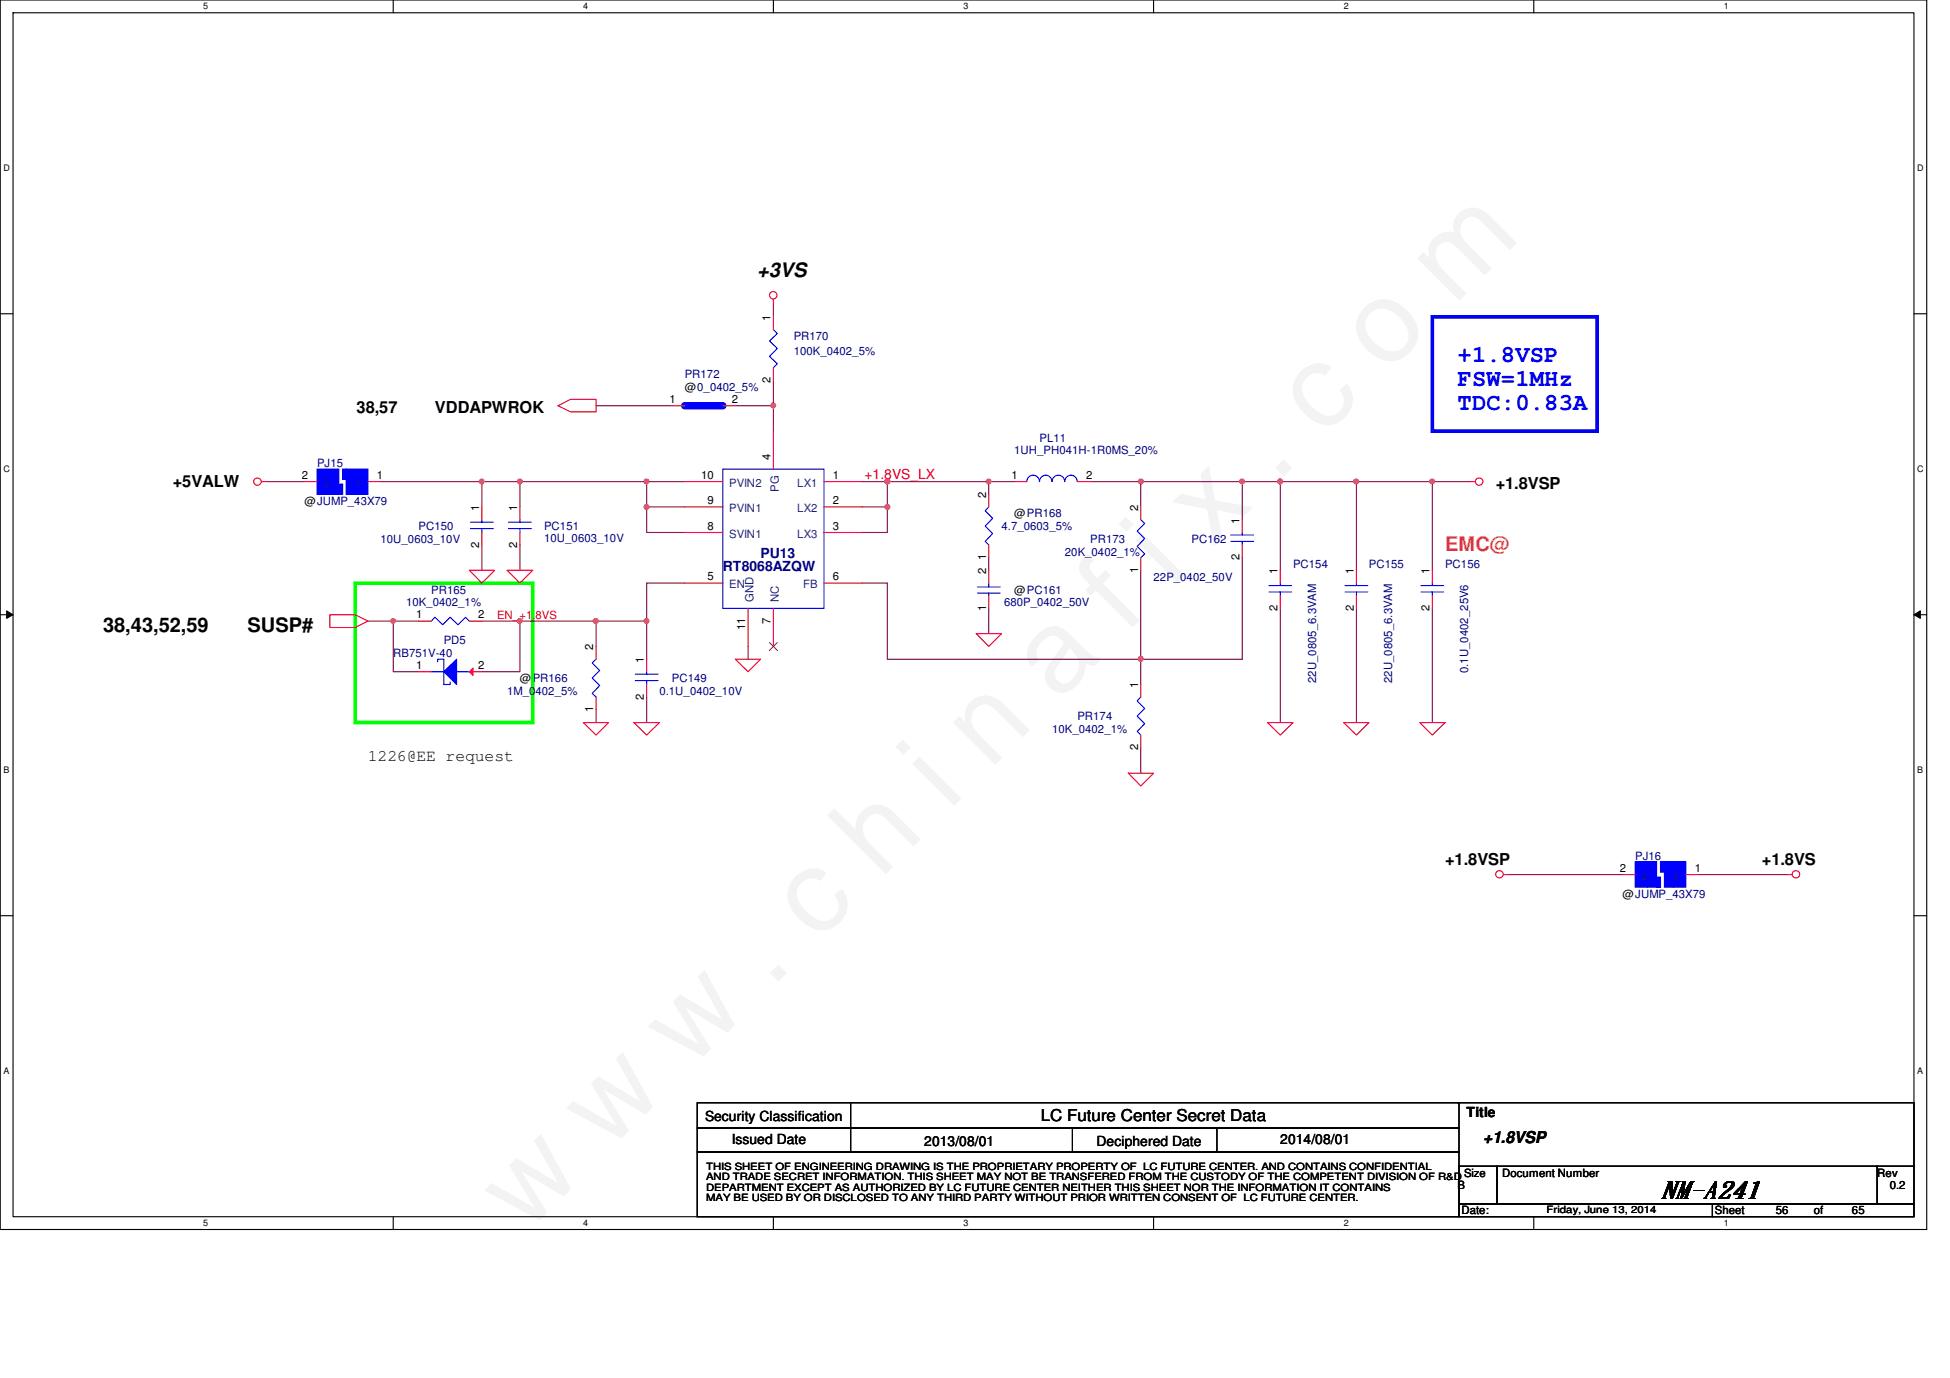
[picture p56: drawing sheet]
<svg xmlns="http://www.w3.org/2000/svg" width="297mm" height="210mm" viewBox="0 0 297 210" stroke-linecap="round" stroke-linejoin="round" font-family="sans-serif">
<defs><g id="words">
<text font-size="17.6" fill="#f0f" x="80.1" y="188" transform="rotate(-45 80.1 188)">w w w . c h i n a f i x . c o m</text>
<g font-size="3.6" fill="#00f">
<text x="222" y="55.2">+1.8VSP</text>
<text x="222" y="58.8">FSW=1MHz</text>
<text x="222" y="62.4">TDC:0.83A</text>
</g>
<text font-size="3.6" x="252.9" y="182.5">NM-A241</text>
<g font-size="3">
<text x="115.3" y="42.2">+3VS</text>
<text x="15.7" y="96.3">38,43,52,59</text>
<text x="37.7" y="96.3">SUSP#</text>
</g>
<text font-size="3" fill="#ff8000" x="220.1" y="83.9">EMC@</text>
<g font-size="2.5">
<text x="54.3" y="62.9">38,57</text>
<text x="66.2" y="62.9">VDDAPWROK</text>
<text x="26.3" y="74.2">+5VALW</text>
<text x="227.8" y="74.5">+1.8VSP</text>
<text x="56" y="115.9">1226@EE request</text>
<text x="220.1" y="131.7">+1.8VSP</text>
<text x="268.4" y="131.7">+1.8VS</text>
<text x="158.5" y="170.8">LC Future Center Secret Data</text>
<text x="225.9" y="174.1">+1.8VSP</text>
</g>
<text font-size="2.1" fill="#f00" x="131.7" y="73">+1.8VS_LX</text>
<g font-size="2.1" fill="#000080">
<text x="110.1" y="87">RT8068AZQW</text>
<text x="115.9" y="85">PU13</text>
</g>
<g font-size="2.1">
<text x="107.4" y="170.7">Security Classification</text>
<text x="223.4" y="170.1">Title</text>
<text x="111.5" y="174.3">Issued Date</text>
<text x="140.8" y="174.5">2013/08/01</text>
<text x="167" y="174.5">Deciphered Date</text>
<text x="195" y="174.3">2014/08/01</text>
</g>
<g font-size="1.7">
<text x="117.4" y="48.9" transform="rotate(-90 117.4 48.9)">1</text>
<text x="104.3" y="59.5">@0_0402_5%</text>
<text x="117.4" y="58.3" transform="rotate(-90 117.4 58.3)">2</text>
<text x="102" y="61.4">1</text>
<text x="111.5" y="61.4">2</text>
<text x="117.4" y="70.1" transform="rotate(-90 117.4 70.1)">4</text>
<text x="46" y="72.9">2</text>
<text x="46.4" y="76.9">@JUMP_43X79</text>
<text x="57.4" y="72.9">1</text>
<text x="73" y="77.8" transform="rotate(-90 73 77.8)">1</text>
<text x="78.8" y="77.8" transform="rotate(-90 78.8 77.8)">1</text>
<text x="106.8" y="72.9">10</text>
<text x="107.8" y="76.8">9</text>
<text x="126.9" y="76.8">2</text>
<text x="126.9" y="72.9">1</text>
<text x="150.2" y="75.9" transform="rotate(-90 150.2 75.9)">2</text>
<text x="154.1" y="72.9">1</text>
<text x="165.5" y="72.9">2</text>
<text x="173.4" y="77.8" transform="rotate(-90 173.4 77.8)">2</text>
<text x="73" y="83.4" transform="rotate(-90 73 83.4)">2</text>
<text x="78.8" y="83.4" transform="rotate(-90 78.8 83.4)">2</text>
<text x="107.8" y="80.7">8</text>
<text x="126.9" y="80.7">3</text>
<text x="154.5" y="78.8">@PR168</text>
<text x="188.8" y="79.8" transform="rotate(-90 188.8 79.8)">1</text>
<text x="107.8" y="88.4">5</text>
<text x="126.9" y="88.4">6</text>
<text x="150.2" y="87.5" transform="rotate(-90 150.2 87.5)">2</text>
<text x="150.2" y="85.3" transform="rotate(-90 150.2 85.3)">1</text>
<text x="173.4" y="87.3" transform="rotate(-90 173.4 87.3)">1</text>
<text x="188.8" y="85.3" transform="rotate(-90 188.8 85.3)">2</text>
<text x="194.6" y="87.5" transform="rotate(-90 194.6 87.5)">1</text>
<text x="206.2" y="87.5" transform="rotate(-90 206.2 87.5)">1</text>
<text x="217.8" y="87.5" transform="rotate(-90 217.8 87.5)">1</text>
<text x="63.4" y="94.2">1</text>
<text x="72.9" y="94.2">2</text>
<text x="113.5" y="96" transform="rotate(-90 113.5 96)">11</text>
<text x="117.4" y="95" transform="rotate(-90 117.4 95)">7</text>
<text x="150.2" y="93.1" transform="rotate(-90 150.2 93.1)">1</text>
<text x="154.5" y="90.4">@PC161</text>
<text x="194.6" y="93.1" transform="rotate(-90 194.6 93.1)">2</text>
<text x="206.2" y="93.1" transform="rotate(-90 206.2 93.1)">2</text>
<text x="217.8" y="93.1" transform="rotate(-90 217.8 93.1)">2</text>
<text x="63.4" y="101.9">1</text>
<text x="72.9" y="101.9">2</text>
<text x="90.4" y="99.1" transform="rotate(-90 90.4 99.1)">2</text>
<text x="98.1" y="101" transform="rotate(-90 98.1 101)">1</text>
<text x="79.2" y="103.9">@</text>
<text x="98.1" y="106.6" transform="rotate(-90 98.1 106.6)">2</text>
<text x="173.4" y="104.8" transform="rotate(-90 173.4 104.8)">1</text>
<text x="90.4" y="108.5" transform="rotate(-90 90.4 108.5)">1</text>
<text x="173.4" y="114.3" transform="rotate(-90 173.4 114.3)">2</text>
<text x="246.8" y="132.8">2</text>
<text x="247.1" y="136.7">@JUMP_43X79</text>
<text x="258.1" y="132.8">1</text>
<text x="223" y="179.2">Size</text>
<text x="228.8" y="179.2">Document Number</text>
<text x="286" y="179.2">Rev</text>
<text x="222" y="181.1">B</text>
<text x="222.6" y="185">Date:</text>
<text x="261.2" y="185">Sheet</text>
<text x="270.5" y="185">56</text>
<text x="276.3" y="185">of</text>
<text x="282.1" y="185">65</text>
<text x="287.9" y="181.1">0.2</text>
</g>
<g font-size="1.7" fill="#000080">
<text x="120.9" y="51.8">PR170</text>
<text x="104.3" y="57.6">PR172</text>
<text x="120.9" y="54.1">100K_0402_5%</text>
<text x="48.3" y="71.1">PJ15</text>
<text x="154.5" y="69.2">1UH_PH041H-1R0MS_20%</text>
<text x="158.4" y="67.3">PL11</text>
<text x="58" y="82.7">10U_0603_10V</text>
<text x="63.8" y="80.8">PC150</text>
<text x="82.9" y="80.8">PC151</text>
<text x="82.9" y="82.5">10U_0603_10V</text>
<text x="152.6" y="80.8">4.7_0603_5%</text>
<text x="166.1" y="82.7">PR173</text>
<text x="181.5" y="82.7">PC162</text>
<text x="162.2" y="84.6">20K_0402_1%</text>
<text x="175.7" y="88.5">22P_0402_50V</text>
<text x="197" y="86.6">PC154</text>
<text x="208.5" y="86.6">PC155</text>
<text x="220.1" y="86.6">PC156</text>
<text x="61.8" y="92.4">10K_0402_1%</text>
<text x="65.7" y="90.4">PR165</text>
<text x="152.9" y="92.4">680P_0402_50V</text>
<text x="59.9" y="100.1">RB751V-40</text>
<text x="67.6" y="98.1">PD5</text>
<text x="77.3" y="105.9">1M_0402_5%</text>
<text x="81.1" y="103.9">PR166</text>
<text x="100.5" y="105.9">0.1U_0402_10V</text>
<text x="102.4" y="103.9">PC149</text>
<text x="200.5" y="104.1" transform="rotate(-90 200.5 104.1)">22U_0805_6.3VAM</text>
<text x="212.1" y="104.1" transform="rotate(-90 212.1 104.1)">22U_0805_6.3VAM</text>
<text x="223.6" y="102.5" transform="rotate(-90 223.6 102.5)">0.1U_0402_25V6</text>
<text x="160.3" y="111.7">10K_0402_1%</text>
<text x="164.1" y="109.7">PR174</text>
<text x="249.1" y="131">PJ16</text>
</g>
<g font-size="1.7" fill="#004080">
<text x="49.3" y="74.2">2</text>
<text x="54.1" y="74.2">1</text>
<text x="111.1" y="74.2">PVIN2</text>
<text x="118.6" y="74.9" transform="rotate(-90 118.6 74.9)">PG</text>
<text x="121.5" y="74.2">LX1</text>
<text x="111.1" y="78">PVIN1</text>
<text x="111.1" y="81.9">SVIN1</text>
<text x="121.5" y="81.9">LX3</text>
<text x="121.5" y="78">LX2</text>
<text x="111.1" y="89.6">EN</text>
<text x="122.3" y="89.6">FB</text>
<text x="114.8" y="91.7" transform="rotate(-90 114.8 91.7)">GND</text>
<text x="118.6" y="91.7" transform="rotate(-90 118.6 91.7)">NC</text>
<text x="250.1" y="134">2</text>
<text x="254.8" y="134">1</text>
</g>
<text font-size="1.7" fill="#f00" x="75.7" y="94.2">EN_+1.8VS</text>
<g font-size="1.5">
<text x="107.6" y="179.8">AND TRADE SECRET INFORMATION. THIS SHEET MAY NOT BE TRANSFERED FROM THE CUSTODY OF THE COMPETENT DIVISION OF R&amp;D</text>
<text x="107.6" y="178.2">THIS SHEET OF ENGINEERING DRAWING IS THE PROPRIETARY PROPERTY OF LC FUTURE CENTER. AND CONTAINS CONFIDENTIAL</text>
<text x="107.6" y="181.4">DEPARTMENT EXCEPT AS AUTHORIZED BY LC FUTURE CENTER NEITHER THIS SHEET NOR THE INFORMATION IT CONTAINS</text>
<text x="107.6" y="182.9">MAY BE USED BY OR DISCLOSED TO ANY THIRD PARTY WITHOUT PRIOR WRITTEN CONSENT OF LC FUTURE CENTER.</text>
<text x="235.6" y="184.8">Friday, June 13, 2014</text>
</g>
<g font-size="1.4">
<text x="30.9" y="1.4">5</text>
<text x="88.9" y="1.4">4</text>
<text x="146.8" y="1.4">3</text>
<text x="204.7" y="1.4">2</text>
<text x="262.6" y="1.4">1</text>
<text x=".5" y="26.1">D</text>
<text x="292.1" y="26.1">D</text>
<text x=".5" y="71.9">C</text>
<text x="292.1" y="71.9">C</text>
<text x=".5" y="117.8">B</text>
<text x="292.1" y="117.8">B</text>
<text x=".5" y="163.6">A</text>
<text x="292.1" y="163.6">A</text>
<text x="30.9" y="186.8">5</text>
<text x="88.9" y="186.8">4</text>
<text x="146.8" y="186.8">3</text>
<text x="204.7" y="186.8">2</text>
<text x="262.6" y="186.8">1</text>
</g>
</g></defs>
<path d="M0 0h293.5v187.3h-293.5zM2 1.9h289.5v183.4h-289.5z" fill="none" stroke="#000" stroke-width=".17"/>
<g fill="#fff">
<path d="M30.9 .2h.8v1.5h-.8z"/>
<path d="M30.9 185.5h.8v1.6h-.8z"/>
</g>
<path d="M59.9 0v1.9M59.9 185.3v2" fill="none" stroke="#000" stroke-width=".17"/>
<path d="M88.9 .2h.7v1.5h-.7z" fill="#fff"/>
<path d="M117.8 0v1.9" fill="none" stroke="#000" stroke-width=".17"/>
<path d="M146.8 .2h.7v1.5h-.7z" fill="#fff"/>
<path d="M175.7 0v1.9" fill="none" stroke="#000" stroke-width=".17"/>
<path d="M204.7 .2h.7v1.5h-.7z" fill="#fff"/>
<path d="M233.6 0v1.9" fill="none" stroke="#000" stroke-width=".17"/>
<g fill="#fff">
<path d="M262.6 .2h.8v1.5h-.8z"/>
<path d="M262.6 185.5h.8v1.6h-.8z"/>
<path d="M.5 24.8h1v1.6h-1z"/>
<path d="M292.1 24.8h.9v1.6h-.9z"/>
<path d="M.5 70.7h1v1.5h-1z"/>
<path d="M292.1 70.7h.9v1.5h-.9z"/>
</g>
<path d="M0 47.8h2M291.5 47.8h2" fill="none" stroke="#000" stroke-width=".17"/>
<g fill="#fff">
<path d="M.5 116.5h.9v1.6h-.9z"/>
<path d="M292.1 116.5h.8v1.6h-.8z"/>
</g>
<path d="M0 93.6h2M291.5 93.6h2" fill="none" stroke="#000" stroke-width=".17"/>
<path d="M1 93l1 .6-1 .6zM291.5 93.6l1-.6v1.2z" fill="#000"/>
<path d="M1 93l1 .6-1 .6zM291.5 93.6l1-.6v1.2z" fill="none" stroke="#000" stroke-width=".15"/>
<g fill="#fff">
<path d="M.5 162.4h.9v1.5h-.9z"/>
<path d="M292.1 162.4h.8v1.5h-.8z"/>
</g>
<path d="M0 139.5h2M291.5 139.5h2" fill="none" stroke="#000" stroke-width=".17"/>
<path d="M218.2 48.3h25.1v17.4h-25.1z" fill="none" stroke="#00f" stroke-width=".55"/>
<path d="M54.1 88.8h27v21.3h-27z" fill="none" stroke="#0f0" stroke-width=".55"/>
<path d="M40.6 73.4h5.8M58 73.4h15.4M63.8 94.6h-3.9v7.7h3.9M135.2 100.4h38.6M229.8 133.2h17.3M258.7 133.2h13.5" fill="none" stroke="#800040" stroke-width=".17"/>
<circle cx="59.9" cy="94.6" r=".37" fill="#f0f"/>
<circle cx="59.9" cy="94.6" r=".37" fill="none" stroke="#f0f" stroke-width=".17"/>
<path d="M56 94.6h3.9" fill="none" stroke="#800040" stroke-width=".17"/>
<g fill="none" stroke="#f00" stroke-width=".17">
<path d="M39.8 73.4h.8M50.2 93.6h3.9l1.9 1-1.9 1h-3.9zM63.8 94.6h1.9M272.2 133.2h.8"/>
<circle cx="39.2" cy="73.4" r=".56"/>
<circle cx="273.6" cy="133.2" r=".56"/>
</g>
<path d="M106.2 168h116v3.8h-116zM106.2 171.8h116v3.7h-116zM106.2 175.5h116v9.8h-116zM222 168h69.5v9.6M228 177.6h58v5.8h-58zM286 177.6h5.5v5.8h-5.5zM222.2 183.4h38.7v1.9h-38.7zM260.9 183.4h30.6v1.9h-30.6z" fill="none" stroke="#000" stroke-width=".17"/>
<path d="M65.7 94.6l.5-.6 1.2 1.2 1.2-1.2 1.2 1.2 1.1-1.2 .6 .6" fill="none" stroke="#00f" stroke-width=".17"/>
<path d="M254.9 131.3h1.9v3.8h-1.9z" fill-rule="evenodd" fill="#00f"/>
<path d="M254.9 131.3h1.9v3.8h-1.9z" fill="none" stroke="#00f" stroke-width=".17"/>
<path d="M253.5 131.3h1.4v3.8h-1.4z" fill-rule="evenodd" fill="#00f"/>
<path d="M253.5 131.3h1.4v3.8h-1.4z" fill="none" stroke="#00f" stroke-width=".17"/>
<path d="M252.9 131.3h.6v1.5h-.6z" fill-rule="evenodd" fill="#00f"/>
<path d="M252.9 131.3h.6v1.5h-.6z" fill="none" stroke="#00f" stroke-width=".17"/>
<path d="M252.3 133.6h.6v1.5h-.6z" fill-rule="evenodd" fill="#00f"/>
<path d="M252.3 133.6h.6v1.5h-.6z" fill="none" stroke="#00f" stroke-width=".17"/>
<path d="M251 131.3h1.3v3.8h-1.3z" fill-rule="evenodd" fill="#00f"/>
<path d="M251 131.3h1.3v3.8h-1.3z" fill="none" stroke="#00f" stroke-width=".17"/>
<path d="M249.1 131.3h1.9v3.8h-1.9z" fill-rule="evenodd" fill="#00f"/>
<path d="M65.7 102.3h1.9M67.6 100.4h-.9v.4M249.1 131.3h1.9v3.8h-1.9z" fill="none" stroke="#00f" stroke-width=".17"/>
<path d="M63.8 102.3h1.9M247.1 133.2h2M256.8 133.2h1.9" fill="none" stroke="#f00" stroke-width=".17"/>
<path d="M54.1 71.5h1.9v3.8h-1.9z" fill-rule="evenodd" fill="#00f"/>
<path d="M54.1 71.5h1.9v3.8h-1.9z" fill="none" stroke="#00f" stroke-width=".17"/>
<path d="M52.7 71.5h1.4v3.8h-1.4z" fill-rule="evenodd" fill="#00f"/>
<path d="M52.7 71.5h1.4v3.8h-1.4z" fill="none" stroke="#00f" stroke-width=".17"/>
<path d="M52.2 71.5h.5v1.5h-.5z" fill-rule="evenodd" fill="#00f"/>
<path d="M52.2 71.5h.5v1.5h-.5z" fill="none" stroke="#00f" stroke-width=".17"/>
<path d="M51.6 73.7h.6v1.6h-.6z" fill-rule="evenodd" fill="#00f"/>
<path d="M51.6 73.7h.6v1.6h-.6z" fill="none" stroke="#00f" stroke-width=".17"/>
<path d="M50.2 71.5h1.4v3.8h-1.4z" fill-rule="evenodd" fill="#00f"/>
<path d="M50.2 71.5h1.4v3.8h-1.4z" fill="none" stroke="#00f" stroke-width=".17"/>
<path d="M48.3 71.5h1.9v3.8h-1.9z" fill-rule="evenodd" fill="#00f"/>
<path d="M48.3 71.5h1.9v3.8h-1.9z" fill="none" stroke="#00f" stroke-width=".17"/>
<path d="M46.4 73.4h1.9M56 73.4h2" fill="none" stroke="#f00" stroke-width=".17"/>
<circle cx="59.9" cy="94.6" r=".37" fill="#f0f"/>
<circle cx="59.9" cy="94.6" r=".37" fill="none" stroke="#f0f" stroke-width=".17"/>
<use href="#words"/>
</svg>
